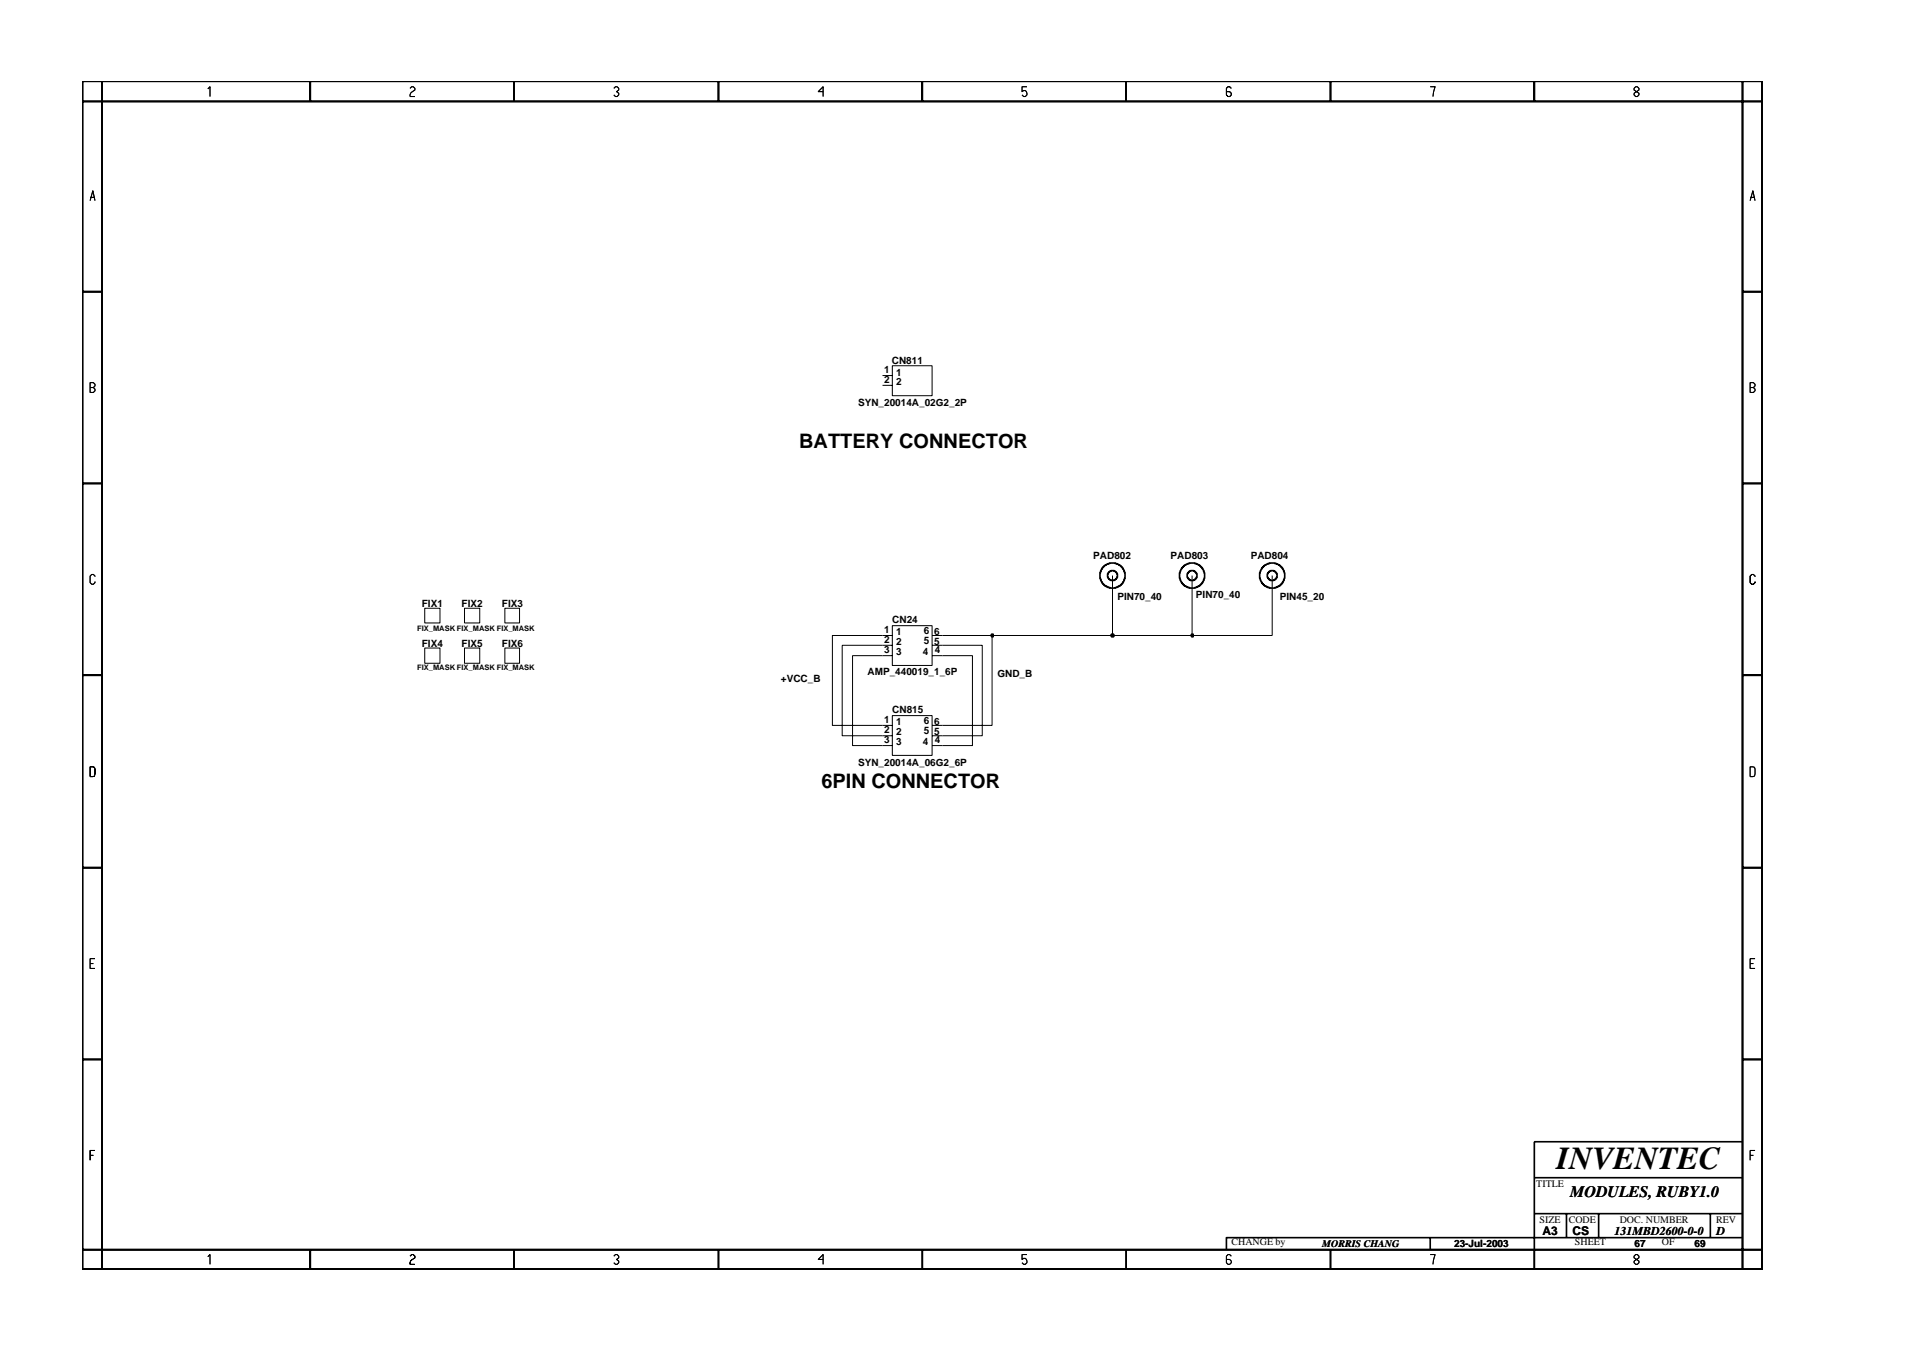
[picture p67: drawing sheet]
<svg xmlns="http://www.w3.org/2000/svg" width="297mm" height="210mm" viewBox="0 0 297 210" stroke-linecap="round" stroke-linejoin="round" font-family="sans-serif">
<defs><g id="words">
<text font-size="5" x="241.8" y="181.6">INVENTEC</text>
<g font-size="3.1">
<text x="124.1" y="69.6">BATTERY CONNECTOR</text>
<text x="127.6" y="122.4">6PIN CONNECTOR</text>
</g>
<text font-size="2.5" x="244" y="185.9">MODULES, RUBY1.0</text>
<g font-size="1.9">
<text x="239.6" y="191.9">A3</text>
<text x="244.3" y="192">CS</text>
<text x="250.8" y="191.9">131MBD2600-0-0</text>
<text x="266.6" y="191.9">D</text>
</g>
<g font-size="1.6">
<text x="137.3" y="58">1</text>
<text x="137.3" y="59.5">2</text>
<text x="138.5" y="56.5">CN811</text>
<text x="139.2" y="58.3">1</text>
<text x="139.2" y="59.9">2</text>
<text x="133.3" y="63">SYN_20014A_02G2_2P</text>
<text x="169.8" y="86.9">PAD802</text>
<text x="181.9" y="86.9">PAD803</text>
<text x="194.3" y="86.9">PAD804</text>
<text x="65.5" y="94.2">FIX1</text>
<text x="71.7" y="94.2">FIX2</text>
<text x="78" y="94.2">FIX3</text>
<text x="173.6" y="93.1">PIN70_40</text>
<text x="185.8" y="92.9">PIN70_40</text>
<text x="198.8" y="93.1">PIN45_20</text>
<text x="65.5" y="100.5">FIX4</text>
<text x="71.7" y="100.5">FIX5</text>
<text x="78" y="100.5">FIX6</text>
<text x="137.3" y="98.4">1</text>
<text x="137.3" y="99.9">2</text>
<text x="137.3" y="101.4">3</text>
<text x="138.6" y="96.8">CN24</text>
<text x="139.2" y="98.7">1</text>
<text x="139.2" y="100.2">2</text>
<text x="139.2" y="101.8">3</text>
<text x="143.4" y="101.8">4</text>
<text x="143.5" y="100">5</text>
<text x="143.5" y="98.5">6</text>
<text x="145.1" y="100.2">5</text>
<text x="145.1" y="98.7">6</text>
<text x="145.2" y="101.4">4</text>
<text x="121.3" y="105.9">+VCC_B</text>
<text x="134.8" y="104.9">AMP_440019_1_6P</text>
<text x="155" y="105.1">GND_B</text>
<text x="137.3" y="112.3">1</text>
<text x="137.3" y="113.8">2</text>
<text x="138.6" y="110.8">CN815</text>
<text x="139.2" y="112.6">1</text>
<text x="143.5" y="112.5">6</text>
<text x="145.1" y="112.6">6</text>
<text x="133.3" y="119">SYN_20014A_06G2_6P</text>
<text x="137.3" y="115.5">3</text>
<text x="139.2" y="114.1">2</text>
<text x="139.2" y="115.8">3</text>
<text x="143.4" y="115.8">4</text>
<text x="143.5" y="114.1">5</text>
<text x="145.1" y="114.1">5</text>
<text x="145.2" y="115.5">4</text>
<text x="238.7" y="184.4">TITLE</text>
<text x="239.2" y="190">SIZE</text>
<text x="243.7" y="190">CODE</text>
<text x="251.6" y="190">DOC. NUMBER</text>
<text x="266.6" y="190">REV</text>
<text x="191.3" y="193.5">CHANGE by</text>
<text x="205.4" y="193.7">MORRIS CHANG</text>
<text x="225.9" y="193.7">23-Jul-2003</text>
<text x="244.7" y="193.5">SHEET</text>
<text x="253.9" y="193.7">67</text>
<text x="258.2" y="193.5">OF</text>
<text x="263.3" y="193.7">69</text>
</g>
<g font-size="1.2">
<text x="64.8" y="98">FIX_MASK FIX_MASK FIX_MASK</text>
<text x="64.8" y="104.2">FIX_MASK FIX_MASK FIX_MASK</text>
</g>
<g font-size=".3">
<text x="172.8" y="86.3">$P</text>
<text x="185.2" y="86.3">$P</text>
<text x="197.6" y="86.3">$P</text>
</g>
</g></defs>
<g fill="none" stroke="#000" stroke-width=".16">
<path d="M137.1 59.9h1.5M137.1 58.3h1.5M138.6 56.8h6.2v4.7h-6.2zM66 94.5h2.4v2.3h-2.4zM72.2 94.5h2.3v2.3h-2.3zM78.4 94.5h2.3v2.3h-2.3zM138.6 98.7h-9.3v14h9.3M138.6 97.2h6.2v6.2h-6.2zM144.8 98.7h9.3v14h-9.3M66 100.7h2.4v2.4h-2.4zM72.2 100.7h2.3v2.4h-2.3zM78.4 100.7h2.3v2.4h-2.3z"/>
<path d="M138.6 101.9h-6.2v13.9h6.2M138.6 100.3h-7.8v14h7.8M138.6 111.2h6.2v6.2h-6.2zM144.8 101.9h6.3v13.9h-6.3M144.8 100.3h7.8v14h-7.8"/>
</g>
<path d="M171.2 88.2l.4-.4 .6-.2a1.78 1.78 0 0 1 1.5 0l.7 .6 .4 .8v.8l-.4 .8-.4 .4-.7 .4-1.1-.1-.6-.3-.4-.4-.3-.8v-.8zM172.2 89l.2-.2a.55 .55 0 0 1 .9 .1l.3 .3v.5l-.5 .5h-.5l-.4-.4-.1-.1zM183.6 88.2l.4-.4 .5-.2a1.78 1.78 0 0 1 1.5 0l.4 .2 .5 .6 .2 .6v.8l-.3 .8-.4 .4-.8 .4-1.1-.1-.5-.3-.4-.4-.4-.8v-.8zM184.7 88.8h.1a.55 .55 0 0 1 .9 .1l.3 .3-.1 .6-.5 .4h-.5l-.5-.5v-.5zM196 88.2l.5-.4 .5-.2a1.78 1.78 0 0 1 1.5 0l.3 .2 .5 .6 .2 .6h.1v.8l-.5 1-.3 .2-.7 .4-1.1-.1-.5-.3-.5-.4-.3-.8v-.8zM197.1 88.8h.1a.55 .55 0 0 1 .9 .1l.3 .3-.1 .6-.4 .4h-.5l-.5-.5v-.5z" fill="none" stroke="#000" stroke-width=".25"/>
<path d="M154 98.6h.3v.3h-.3z" fill-rule="evenodd" fill="#c2c2c2" stroke="#000" stroke-width=".25"/>
<path d="M154 98.6h.3v.3h-.3z" fill="none" stroke="#000" stroke-width=".25"/>
<path d="M154.1 98.7h18.7" fill="none" stroke="#000" stroke-width=".16"/>
<path d="M172.7 98.6h.3v.3h-.3z" fill-rule="evenodd" fill="#c2c2c2" stroke="#000" stroke-width=".25"/>
<path d="M172.7 98.6h.3v.3h-.3z" fill="none" stroke="#000" stroke-width=".25"/>
<path d="M172.8 89.4v9.3h12.4" fill="none" stroke="#000" stroke-width=".16"/>
<path d="M185.1 98.6h.3v.3h-.3z" fill-rule="evenodd" fill="#c2c2c2" stroke="#000" stroke-width=".25"/>
<g fill="none" stroke="#000" stroke-width=".25">
<path d="M12.8 12.6h261v184.6h-261zM12.8 15.8h261M15.9 12.6v184.6M48.2 12.6v3.2M79.9 12.6v3.2M111.6 12.6v3.2M143.3 12.6v3.2M174.9 12.6v3.2M206.7 12.6v3.2M238.4 12.6v3.2M270.7 12.6v184.6M12.8 45.3h3.1"/>
<path d="M270.7 45.3h3.1M12.8 75.1h3.1M270.7 75.1h3.1M185.1 98.6h.3v.3h-.3zM12.8 104.9h3.1M270.7 104.9h3.1M12.8 134.8h3.1M270.7 134.8h3.1M12.8 164.6h3.1M270.7 164.6h3.1M270.7 177.4h-32.3v19.8M12.8 194.2h261"/>
<path d="M48.2 194.2v3M79.9 194.2v3M111.6 194.2v3M143.3 194.2v3M174.9 194.2v3M206.7 194.2v3M222.2 192.3v1.9M238.4 183h32.3M238.4 188.6h32.3M243.4 188.6v3.7M248.4 188.6v3.7M265.7 188.6v3.7"/>
<path d="M270.7 192.3h-80.2v1.9"/>
</g>
<g fill="none" stroke="#000" stroke-width=".16">
<path d="M32.3 13.8l.3-.3v1.5v-1.5zM63.7 13.7l.3-.2h.2l.3 .2v.3l-.5 .3-.3 .4v.3h.8M95.4 13.7l.2-.2h.3l.2 .2v.3l-.3 .2 .3 .3v.2l-.2 .3h-.3l-.2-.3M127.1 14.2l.8-.7v1.5v-1.5l-.8 .7h.8zM159.5 13.5h-.7v.7l.2-.1a.5 .5 0 0 1 .5 .6l-.2 .3h-.3l-.2-.3M191.3 13.7l-.3-.2h-.2l-.3 .2v1l.3 .3h.2l.3-.3v-.2l-.3-.3h-.5M222.2 13.5h.8l-.4 1.5M253.9 13.7l.2-.2h.3l.2 .2v.3l-.7 .5v.2l.2 .3h.3l.2-.3v-.2l-.7-.5zM14 31.2l.4-1.6 .4 1.6M14.1 30.7h.6M271.9 31.2l.4-1.6 .4 1.6M272 30.7h.6"/>
<path d="M14 59.5h.5l.3 .2v.3l-.3 .2 .3 .3v.2l-.3 .3h-.5zM271.9 59.5h.5l.3 .2v.3l-.3 .2 .3 .3v.2l-.3 .3h-.5zM271.9 59.5h.5l.3 .2v.3l-.3 .2h-.5h.5l.3 .3v.2l-.3 .3h-.5zM14 60.2h.5M14 89.5l.3-.2h.2l.3 .2v.1l-.3-.3h-.2l-.3 .2v1l.3 .3h.2l.3-.3v-.1v.1l-.3 .3h-.2l-.3-.3zM185.2 89.4v9.3h12.4v-9.3M272.7 89.6l-.3-.3h-.3l-.2 .2v1l.2 .3h.3l.3-.3v-.1M14 119.1l.7 .1 .1 .3-.1 1.1-.7 .1zM271.9 119.1l.7 .1 .1 .3-.1 1.1-.7 .1zM14 148.9v1.6h.8h-.8v-1.6h.8zM14 149.7h.5M271.9 149.7h.5"/>
<path d="M272.7 148.9h-.8v1.6h.8M14 179.5h.5M14.8 178.7h-.8v1.6M271.9 179.5h.5M272.7 178.7h-.8v1.6M32.3 195.3l.3-.4v1.5M63.7 195.2l.3-.3h.2l.3 .3v.2l-.7 .5-.1 .3v.2h.8h-.8l.1-.5 .7-.5v-.2l-.3-.3h-.2zM95.4 195.2l.2-.3h.3l.2 .3v.2l-.3 .3 .3 .2v.3l-.2 .2h-.3l-.2-.2M127.1 195.7l.8-.8v1.5v-1.5l-.8 .8h.8zM158.8 194.9h.7h-.7v.8l.2-.2a.5 .5 0 0 1 .5 .7l-.2 .2h-.3l-.2-.2 .2 .2h.3l.2-.2a.5 .5 0 0 0-.5-.7l-.2 .2zM190.5 195.2l.3-.3h.2l.3 .3-.3-.3h-.2l-.3 .3v1l.3 .2h.2l.3-.2v-.3l-.3-.2h-.5h.5l.3 .2v.3l-.3 .2h-.2l-.3-.2zM222.2 194.9h.8l-.4 1.5 .4-1.5z"/>
<path d="M254.1 194.9l-.2 .3v.2l.7 .5v.3l-.2 .2h-.3l-.2-.2v-.3l.7-.5v-.2l-.2-.3z"/>
</g>
<use href="#words"/>
</svg>
